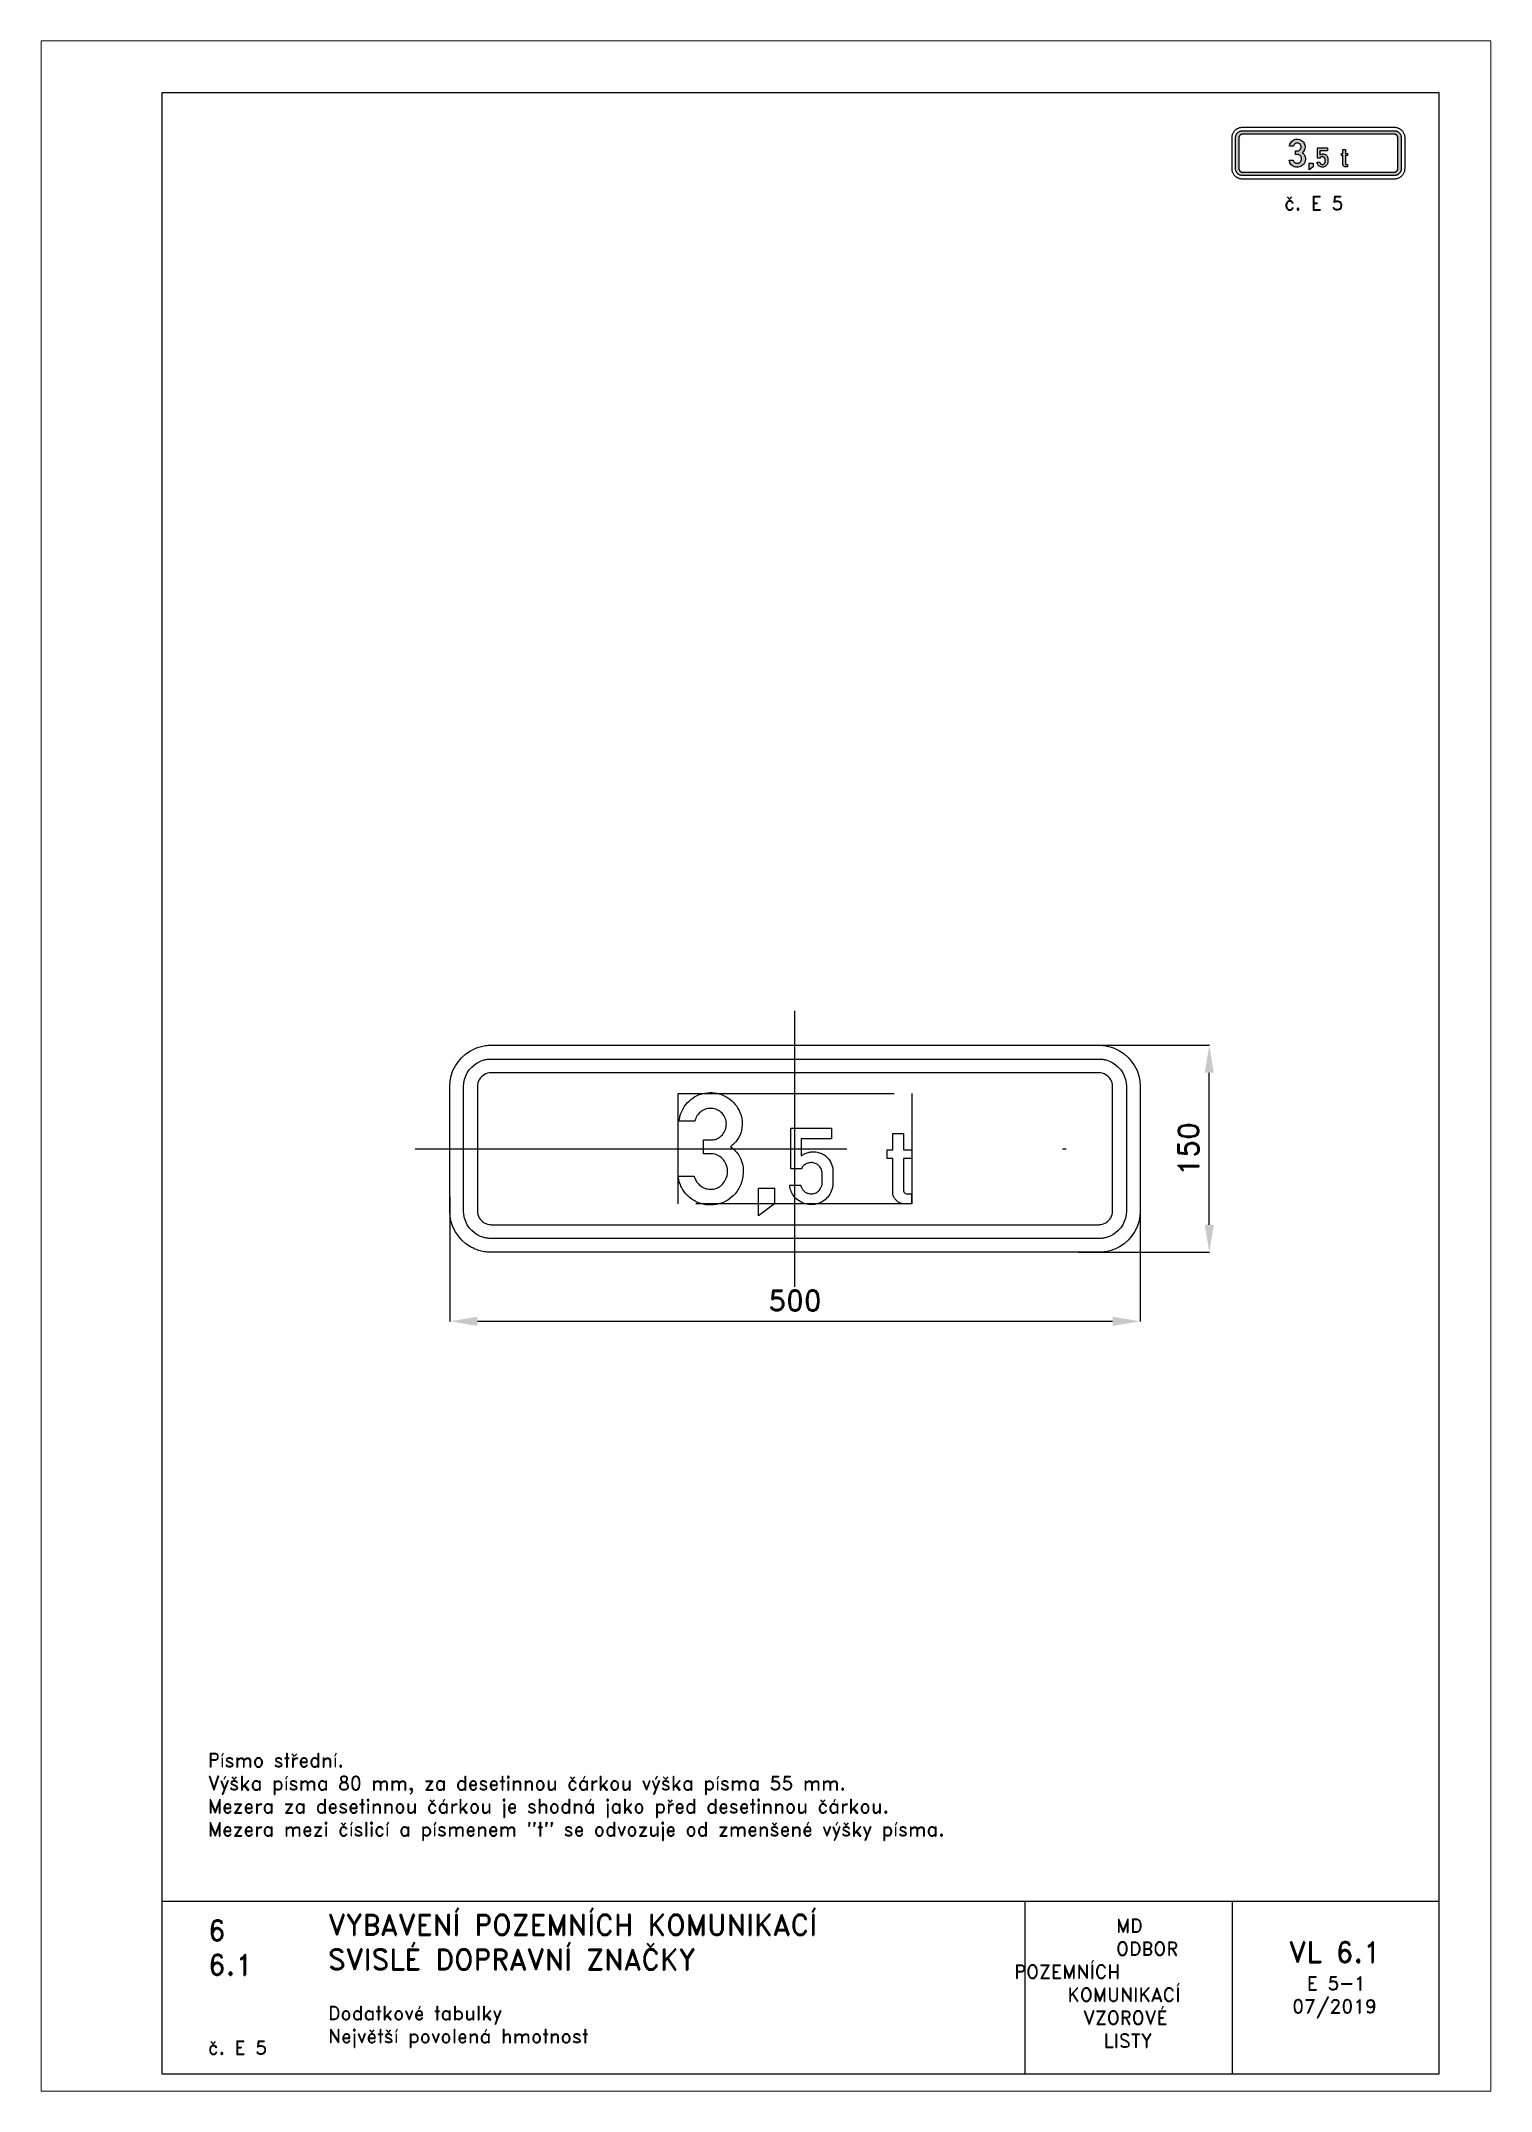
# Paper-space layout 'E 5-1' of a CAD drawing. Header units: millimetres. Extents: x 0 to 210, y 0 to 297.
# The model-space entities are those that its viewports show. They can reach past a viewport. Long polylines and large blocks are cut down to what shows.
import ezdxf

# ---------------------------------------------------------------- set-up
doc = ezdxf.new("R2010")
doc.units = ezdxf.units.MM
doc.header["$LTSCALE"] = 5
doc.linetypes.add('ČERCHOVANÁX2', pattern=[2, 1, -0.5, 0, -0.5])
doc.linetypes.add('ČÁRKOVANÁX2', pattern=[1.5, 1, -0.5])
for name, color, linetype in [('Kóty', 2, 'Continuous'), ('Rozpiska', 7, 'Continuous'), ('Značka', 7, 'Continuous')]:
    doc.layers.add(name, color=color, linetype=linetype)
doc.layers.add('Rámeček', color=6, linetype='Continuous', plot=False)
doc.styles.get("Standard").update_dxf_attribs({"font": 'romand.shx', "height": 15})
doc.dimstyles.get("Standard").update_dxf_attribs({"dimtxt": 15, "dimasz": 20, "dimexe": 0.18, "dimexo": 0.0625, "dimgap": 7.5, "dimtad": 1, "dimdec": 0, "dimzin": 0, "dimdsep": 46, "dimtxsty": 'Standard', "dimcen": 0.09, "dimadec": 0, "dimazin": 0, "dimtfac": 1, "dimtdec": 0, "dimtofl": 0, "dimtmove": 0, "dimatfit": 3, "dimfxl": 1, "dimtolj": 1, "dimtzin": 0, "dimarcsym": 0})

psp = doc.layouts.new('E 5-1')

# ---------------------------------------------------------------- texts
at = {"layer": 'Rozpiska', "color": 7, "attachment_point": 1}
for s, width, gutter_width, heights, insert, char_height in [('\\pi7.54762;č. E 5', 25, 75, [0], (172.5, 274.5), 2), ('Písmo střední.\\PVýška písma 80 mm, za desetinnou čárkou výška písma 55 mm.{\\H1.83333x; }\\PMezera za desetinnou čárkou je shodná jako před desetinnou čárkou.{\\H1.55556x; }\\PMezera mezi číslicí a písmenem "t" se odvozuje od zmenšené výšky písma.{\\H1.83862x; }', 166.2378, 100, [0], (24.17, 48.94), 2), ('6', 149.0422, 100, [0], (24.17, 24.77), 3), ('{\\C6;VYBAVENÍ POZEMNÍCH KOMUNIKACÍ\\P}SVISLÉ DOPRAVNÍ ZNAČKY{\\H1.34524x; }', 149.0422, 100, [0], (41.56, 25.56), 3), ('\\pi14.7414;{\\C6;MD\\P\\pi2.36044;}ODBOR POZEMNÍCH{\\H1.57143x; }\\P\\pi7.69378;KOMUNIKACÍ{\\H1.5x; }\\P\\pi9.97949;{\\C6;VZOROVÉ\\H1.47619x; \\H0.67742x;\\P\\pi12.93187;LISTY\\H1.26984x; }', 33.1018, 100, [0], (140.95, 24.95), 2), ('\\pi1.03113;{\\H1.5x;\\C6;VL 6.1\\P\\pi3.65015;\\H0.66667x;E 5-1\\H1.66666x; \\H0.6x;\\P\\pi1.5549;07/2019\\H1.80159x; }', 16.0623, 100, [0], (179.66, 21.61), 2), ('6.1', 149.0422, 100, [0], (24.17, 19.78), 3), ('{\\C6;Dodatkové tabulky\\P}Největší povolená hmotnost{\\H1.83333x; }', 149.0422, 100, [0], (41.56, 12.29), 2), ('{\\C6;č. E 5}', 18.3305, 100, [2.67], (24.17, 7.28), 2)]:
    psp.add_mtext_dynamic_manual_height_columns(s, width=width, gutter_width=gutter_width, heights=heights, dxfattribs=dict(at, insert=insert, char_height=char_height))

msp = doc.modelspace()

# ---------------------------------------------------------------- blocks, each defined once
blk = doc.blocks.new('*D0')
at = {"layer": 'Defpoints', "color": 0, "transparency": 16777216}
for p in [(205, 75), (300, 75), (205, -75)]:
    blk.add_point(p, dxfattribs=at)
at = {"layer": 'Kóty', "color": 0, "lineweight": -2, "transparency": 16777216}
for p, q in [((205.1, 75), (300.2, 75)), ((300, -55), (300, 55)), ((205.1, -75), (300.2, -75))]:
    blk.add_line(p, q, dxfattribs=at)
at = {"layer": 'Kóty', "color": 0, "transparency": 16777216}
for points in [[(296.7, 55), (303.3, 55), (300, 75)], [(296.7, -55), (303.3, -55), (300, -75)]]:
    blk.add_solid(points, dxfattribs=at)
at = {"layer": 'Kóty', "color": 0, "transparency": 16777216, "insert": (285, 0), "char_height": 15, "attachment_point": 5, "rotation": 90}
blk.add_mtext('\\A1;150', dxfattribs=at)
blk = doc.blocks.new('*D1')
at = {"layer": 'Defpoints', "color": 0, "transparency": 16777216}
for p in [(-250, -34.7), (250, -34.7), (250, -125)]:
    blk.add_point(p, dxfattribs=at)
at = {"layer": 'Kóty', "color": 0, "lineweight": -2, "transparency": 16777216}
for p, q in [((-250, -34.8), (-250, -125.2)), ((250, -34.8), (250, -125.2)), ((-230, -125), (230, -125))]:
    blk.add_line(p, q, dxfattribs=at)
at = {"layer": 'Kóty', "color": 0, "transparency": 16777216}
for points in [[(-230, -121.7), (-230, -128.3), (-250, -125)], [(230, -121.7), (230, -128.3), (250, -125)]]:
    blk.add_solid(points, dxfattribs=at)
at = {"layer": 'Kóty', "color": 0, "transparency": 16777216, "insert": (0, -110), "char_height": 15, "attachment_point": 5}
blk.add_mtext('\\A1;500', dxfattribs=at)

# ---------------------------------------------------------------- dimensions: what is measured, and where the dimension line sits
at = {"layer": 'Kóty'}
dim = msp.add_linear_dim(base=(300, 75), p1=(205, -75), p2=(205, 75), angle=90, dimstyle='Standard', dxfattribs=at)
dim.commit()
dim.dimension.update_dxf_attribs({"geometry": '*D0', "text_midpoint": (285, 0)})
dim = msp.add_linear_dim(base=(250, -125), p1=(-250, -34.746), p2=(250, -34.746), dimstyle='Standard', dxfattribs=at)
dim.commit()
dim.dimension.update_dxf_attribs({"geometry": '*D1', "text_midpoint": (0, -110)})

# ---------------------------------------------------------------- linework, layer by layer
at = {"layer": 'Značka', "color": 6, "linetype": 'ČERCHOVANÁX2', "ltscale": 2.5}
for points in [[(0, -100), (0, 100)], [(-275, 0), (275, 0)]]:
    msp.add_lwpolyline(points, dxfattribs=at)
at = {"layer": 'Značka', "color": 5}
for points in [[(-220, -75), (-220.12, -75), (-220.24, -74.999, -0.0321804), (-224.11, -74.728, -0.0354327), (-227.92, -73.937, -0.0362829), (-231.6, -72.692, -0.0344603), (-235.07, -70.941), (-238.3, -68.785), (-241.21, -66.213), (-243.79, -63.302), (-245.94, -60.068), (-247.68, -56.595), (-248.94, -52.916), (-249.74, -49.108), (-250, -45.236), (-250, -45.118), (-250, -45), (-250, 45), (-250, 45.118), (-250, 45.236), (-249.73, 49.109), (-248.94, 52.916), (-247.69, 56.598), (-245.94, 60.068), (-243.79, 63.301), (-241.21, 66.213), (-238.3, 68.788), (-235.07, 70.941), (-231.6, 72.68, -0.0334197), (-227.92, 73.937, -0.0341346), (-224.11, 74.741, -0.0367414), (-220.24, 74.999), (-220.12, 75), (-220, 75), (220, 75), (220.12, 75), (220.24, 74.999, -0.0321804), (224.11, 74.728, -0.0354327), (227.92, 73.937, -0.0362829), (231.6, 72.692), (235.07, 70.941), (238.3, 68.785), (241.21, 66.213), (243.79, 63.302), (245.94, 60.068), (247.68, 56.595), (248.94, 52.916), (249.74, 49.108), (250, 45.236), (250, 45.118), (250, 45), (250, -45), (250, -45.118), (250, -45.236), (249.73, -49.109), (248.94, -52.916), (247.69, -56.598), (245.94, -60.068), (243.79, -63.301), (241.21, -66.213), (238.3, -68.788), (235.07, -70.941), (231.6, -72.68, -0.0334197), (227.92, -73.937, -0.0341346), (224.11, -74.741, -0.0367414), (220.24, -74.999), (220.12, -75), (220, -75), (-220, -75)], [(-220, -65), (-220.08, -65), (-220.16, -64.999, -0.0321848), (-222.74, -64.818, -0.0354579), (-225.28, -64.291, -0.0362712), (-227.73, -63.461), (-230.05, -62.294), (-232.2, -60.857), (-234.14, -59.142), (-235.86, -57.201), (-237.29, -55.045), (-238.45, -52.73), (-239.29, -50.277), (-239.83, -47.738), (-240, -45.157), (-240, -45.079), (-240, -45), (-240, 45), (-240, 45.079), (-240, 45.157), (-239.82, 47.74), (-239.29, 50.277), (-238.46, 52.732), (-237.29, 55.045), (-235.86, 57.201), (-234.14, 59.142), (-232.2, 60.859), (-230.05, 62.294), (-227.73, 63.453), (-225.28, 64.291, -0.0341625), (-222.74, 64.827, -0.0367465), (-220.16, 64.999), (-220.08, 65), (-220, 65), (220, 65), (220.08, 65), (220.16, 64.999, -0.0321848), (222.74, 64.818, -0.0354579), (225.28, 64.291), (227.73, 63.461), (230.05, 62.294), (232.2, 60.857), (234.14, 59.142), (235.86, 57.201), (237.29, 55.045), (238.45, 52.73), (239.29, 50.277), (239.83, 47.738), (240, 45.157), (240, 45.079), (240, 45), (240, -45), (240, -45.079), (240, -45.157), (239.82, -47.74), (239.29, -50.277), (238.46, -52.732), (237.29, -55.045), (235.86, -57.201), (234.14, -59.142), (232.2, -60.859), (230.05, -62.294), (227.73, -63.453), (225.28, -64.291, -0.0341625), (222.74, -64.827, -0.0367465), (220.16, -64.999), (220.08, -65), (220, -65), (-220, -65)], [(-220, -55), (220, -55), (220.04, -55), (220.08, -55, 0.0321716), (221.37, -54.909), (222.64, -54.646), (223.87, -54.231), (225.02, -53.647), (226.1, -52.928), (227.07, -52.071), (227.93, -51.101), (228.65, -50.023), (229.23, -48.865), (229.65, -47.639), (229.91, -46.369), (230, -45.079), (230, -45.039), (230, -45), (230, 45), (230, 45.039), (230, 45.079), (229.91, 46.37), (229.65, 47.639), (229.23, 48.866), (228.65, 50.023), (227.93, 51.1), (227.07, 52.071), (226.1, 52.929), (225.02, 53.647), (223.87, 54.227), (222.64, 54.646), (221.37, 54.914, 0.0367311), (220.08, 55), (220.04, 55), (220, 55), (-220, 55), (-220.04, 55), (-220.08, 55, 0.0321716), (-221.37, 54.909), (-222.64, 54.646), (-223.87, 54.231), (-225.02, 53.647), (-226.1, 52.928), (-227.07, 52.071), (-227.93, 51.101), (-228.65, 50.023), (-229.23, 48.865), (-229.65, 47.639), (-229.91, 46.369), (-230, 45.079), (-230, 45.039), (-230, 45), (-230, -45), (-230, -45.039), (-230, -45.079), (-229.91, -46.37), (-229.65, -47.639), (-229.23, -48.866), (-228.65, -50.023), (-227.93, -51.1), (-227.07, -52.071), (-226.1, -52.929), (-225.02, -53.647), (-223.87, -54.227), (-222.64, -54.646), (-221.37, -54.914, 0.0367311), (-220.08, -55), (-220.04, -55), (-220, -55)], [(-72.991, -19.975), (-72.686, -20.911, 0.0160959), (-72.341, -21.833, 0.0669719), (-70.742, -24.57, 0.0673487), (-68.458, -26.808, 0.0796175), (-65.222, -28.642, 0.0835022), (-61.583, -29.35, 0.0787203), (-58.145, -29.011, 0.0773086), (-54.974, -27.642, 0.094869), (-51.669, -24.707, 0.0874012), (-49.591, -20.75, 0.0973881), (-48.824, -15.756, 0.104444), (-50.049, -10.883, 0.0948629), (-52.625, -7.16, 0.0956649), (-56.358, -4.658, 0.0455967), (-58.298, -3.968, 0.0433207), (-60.316, -3.633, 0.00708685), (-60.77, -3.6), (-61.224, -3.575), (-66.158, -3.575), (-66.158, 6.425), (-61.049, 6.425), (-60.616, 6.411, 0.0100002), (-60.183, 6.408, 0.0895106), (-57.034, 7.051, 0.0781801), (-54.208, 8.717, 0.0985584), (-51.32, 11.94, 0.0997924), (-49.891, 16.008, 0.0968715), (-49.935, 20.196, 0.0986973), (-51.549, 24.05, 0.100563), (-54.483, 27.139, 0.0976358), (-58.391, 28.883, 0.106012), (-63.06, 29.114, 0.108975), (-67.416, 27.4, 0.0963155), (-70.464, 24.593, 0.100253), (-72.199, 20.917, 0.0095725), (-72.318, 20.459), (-72.424, 20), (-84.008, 20, -0.00489753), (-83.692, 21.735, -0.0146583), (-83.308, 23.458, -0.0709073), (-80.8, 29.493, -0.076589), (-76.641, 34.575, -0.0789603), (-71.268, 38.345, -0.0763732), (-64.999, 40.308, -0.0778003), (-58.229, 40.485, -0.0779721), (-51.724, 38.592, -0.0810085), (-45.745, 34.746, -0.0809959), (-41.291, 29.217, -0.0763078), (-38.828, 23.334, -0.0798205), (-38.283, 16.942, -0.0920846), (-39.989, 9.639, -0.105092), (-44.233, 3.633, -0.020578), (-45.474, 2.502, -0.00687243), (-46.774, 1.442), (-45.569, 0.545, -0.0150538), (-44.399, -0.4, -0.0580511), (-41.368, -3.716, -0.0588956), (-39.174, -7.65, -0.0748814), (-37.62, -13.336, -0.0640957), (-37.683, -19.308, -0.0894152), (-40.214, -27.909, -0.101885), (-45.674, -34.9, -0.0873353), (-51.843, -38.864, -0.0809645), (-59.008, -40.6, -0.0796504), (-66.298, -40.215, -0.0826633), (-73.066, -37.55, -0.0768224), (-78.384, -33.386, -0.0765857), (-82.199, -27.842, -0.0410998), (-83.557, -24.588, -0.040366), (-84.366, -21.175), (-84.458, -20.576), (-84.541, -19.975), (-72.991, -19.975)], [(4.04, -26.284), (4.137, -26.637), (4.241, -26.989, 0.0613251), (5.141, -28.985, 0.0760513), (6.538, -30.661, 0.0812452), (8.323, -31.885, 0.0740357), (10.428, -32.518, 0.102545), (13.719, -32.419, 0.116973), (16.616, -30.988, 0.07232), (17.968, -29.619, 0.0588222), (18.925, -27.94, 0.043841), (19.41, -26.549, 0.0508088), (19.624, -25.104), (19.638, -24.715), (19.641, -24.325), (19.641, -17.656), (19.581, -16.88, 0.0259817), (19.469, -16.115, 0.0682687), (18.894, -14.517, 0.0540478), (17.934, -13.079, 0.0692764), (16.243, -11.457, 0.0805469), (14.175, -10.415, 0.0978097), (11.428, -10.025, 0.0911342), (8.675, -10.678, 0.0854757), (6.481, -12.003, 0.103684), (4.963, -13.978), (4.842, -14.22), (4.728, -14.465), (-2.995, -14.465), (-2.995, 15), (26.47, 15), (26.47, 7.157), (4.367, 7.157), (4.367, -5.218), (5.275, -4.601, -0.0152294), (6.206, -4.021, -0.051731), (8.798, -2.866, -0.0527097), (11.586, -2.268, -0.0657936), (15.117, -2.272, -0.0655597), (18.535, -3.19, -0.0693717), (21.817, -5, -0.0713558), (24.465, -7.636, -0.0596497), (26.133, -10.346, -0.0538102), (27.152, -13.359, -0.0248238), (27.391, -14.588, -0.0337416), (27.484, -15.829), (27.485, -15.995), (27.484, -16.161), (27.484, -24.99), (27.476, -25.382), (27.461, -25.775, -0.0453149), (27.108, -28.288, -0.0436749), (26.31, -30.719, -0.0808754), (23.746, -34.974, -0.0845364), (19.956, -38.178, -0.0698154), (16.38, -39.841, -0.0667839), (12.48, -40.481, -0.084627), (7.304, -39.882, -0.0887272), (2.637, -37.582, -0.0741902), (-0.498, -34.672, -0.0709652), (-2.668, -31.005, -0.0357572), (-3.38, -29.039, -0.0371842), (-3.797, -27.001), (-3.842, -26.643), (-3.883, -26.284), (4.04, -26.284)], [(84.472, -39.994), (79.516, -39.994), (79.133, -39.973), (78.749, -39.943, -0.0635371), (76.49, -39.435, -0.0716522), (74.44, -38.344, -0.0793185), (72.585, -36.602, -0.0717835), (71.324, -34.385, -0.0365807), (70.947, -33.306, -0.046854), (70.757, -32.191), (70.739, -31.922), (70.728, -31.653), (70.728, -7.097), (66.769, -7.097), (66.769, -0.681), (70.728, -0.681), (70.728, 11.075), (78.565, 11.075), (78.565, -0.681), (84.535, -0.681), (84.541, -7.097), (78.565, -7.097), (78.565, -30.048), (78.581, -30.197), (78.6, -30.346, 0.0481524), (78.751, -31.008, 0.07182), (79.058, -31.618, 0.102004), (79.702, -32.272, 0.11977), (80.542, -32.592), (80.705, -32.614), (80.869, -32.627), (84.472, -32.627), (84.472, -39.994)]]:
    msp.add_lwpolyline(points, format="xyb", dxfattribs=at)
at = {"layer": 'Značka', "color": 6, "linetype": 'ČÁRKOVANÁX2', "ltscale": 1.25}
msp.add_lwpolyline([(-84.541, -40), (-84.541, 40), (84.541, 40), (84.541, -40), (-84.541, -40)], dxfattribs=at)
at = {"layer": 'Značka', "color": 5}
msp.add_lwpolyline([(-26.349, -48.667), (-26.349, -28.533), (-14.883, -28.533), (-14.883, -40), (-26.349, -48.667)], dxfattribs=at)

msp.set_redraw_order([(e.dxf.handle, doc.entitydb.next_handle()) for e in msp.query("TEXT MTEXT ATTDEF DIMENSION ARC_DIMENSION")])  # texts and dimensions are drawn at this point

# ---------------------------------------------------------------- hatches: boundary and pattern name
at = {"layer": 'Značka'}
h = psp.add_hatch(color=249, dxfattribs=at)
h.dxf.hatch_style = 1
edge = h.paths.add_edge_path(flags=0)
edge.add_line((189.22, 278.75), (188.98, 278.75))
edge.add_line((188.98, 278.75), (188.96, 278.75))
edge.add_line((188.96, 278.75), (188.94, 278.75))
edge.add_arc((188.98, 279.21), 0.457, 250.0552, 264.5973, ccw=False)
edge.add_arc((188.96, 279.16), 0.407, 233.7816, 250.175, ccw=False)
edge.add_arc((188.95, 279.17), 0.404, 217.7291, 235.8696, ccw=False)
edge.add_arc((188.98, 279.19), 0.446, 201.4189, 217.8423, ccw=False)
edge.add_arc((188.92, 279.19), 0.391, 195.0693, 203.4493, ccw=False)
edge.add_arc((188.84, 279.16), 0.302, 184.3054, 195.0357, ccw=False)
edge.add_line((188.54, 279.14), (188.54, 279.15))
edge.add_line((188.54, 279.15), (188.54, 279.17))
edge.add_line((188.54, 279.17), (188.54, 280.4))
edge.add_line((188.54, 280.4), (188.34, 280.4))
edge.add_line((188.34, 280.4), (188.34, 280.72))
edge.add_line((188.34, 280.72), (188.54, 280.72))
edge.add_line((188.54, 280.72), (188.54, 281.3))
edge.add_line((188.54, 281.3), (188.93, 281.3))
edge.add_line((188.93, 281.3), (188.93, 280.72))
edge.add_line((188.93, 280.72), (189.23, 280.72))
edge.add_line((189.23, 280.72), (189.23, 280.4))
edge.add_line((189.23, 280.4), (188.93, 280.4))
edge.add_line((188.93, 280.4), (188.93, 279.25))
edge.add_line((188.93, 279.25), (188.93, 279.24))
edge.add_line((188.93, 279.24), (188.93, 279.23))
edge.add_arc((189.11, 279.26), 0.177, 187.3355, 198.3627)
edge.add_arc((189.05, 279.24), 0.119, 198.4993, 214.931)
edge.add_arc((189.05, 279.23), 0.114, 212.9101, 236.2071)
edge.add_arc((189.04, 279.21), 0.0952, 235.486, 262.8051)
edge.add_line((189.03, 279.12), (189.04, 279.12))
edge.add_line((189.04, 279.12), (189.04, 279.12))
edge.add_line((189.04, 279.12), (189.22, 279.12))
edge.add_line((189.22, 279.12), (189.22, 278.75))
edge = h.paths.add_edge_path(flags=0)
edge.add_line((185.2, 279.44), (185.21, 279.42))
edge.add_line((185.21, 279.42), (185.21, 279.4))
edge.add_arc((185.64, 279.53), 0.448, 197.2522, 211.2892)
edge.add_arc((185.57, 279.49), 0.361, 211.1142, 228.5104)
edge.add_arc((185.56, 279.46), 0.335, 226.2714, 244.8506)
edge.add_arc((185.58, 279.49), 0.373, 244.7949, 261.7317)
edge.add_arc((185.59, 279.52), 0.406, 260.0132, 283.4329)
edge.add_arc((185.61, 279.47), 0.35, 282.944, 309.631)
edge.add_arc((185.63, 279.47), 0.334, 307.0851, 323.6308)
edge.add_arc((185.57, 279.51), 0.412, 323.5849, 337.0504)
edge.add_arc((185.56, 279.53), 0.421, 335.7573, 345.7985)
edge.add_arc((185.62, 279.51), 0.36, 345.7586, 357.3932)
edge.add_line((185.98, 279.49), (185.98, 279.51))
edge.add_line((185.98, 279.51), (185.98, 279.53))
edge.add_line((185.98, 279.53), (185.98, 279.87))
edge.add_line((185.98, 279.87), (185.98, 279.91))
edge.add_arc((185.61, 279.87), 0.372, 5.3526, 11.3058)
edge.add_arc((185.67, 279.88), 0.312, 11.9791, 27.6009)
edge.add_arc((185.59, 279.84), 0.401, 27.5394, 39.9142)
edge.add_arc((185.56, 279.83), 0.425, 38.2673, 54.119)
edge.add_arc((185.6, 279.88), 0.362, 54.0478, 72.468)
edge.add_arc((185.59, 279.89), 0.358, 70.7469, 93.0922)
edge.add_arc((185.59, 279.86), 0.391, 92.9293, 113.7582)
edge.add_arc((185.57, 279.86), 0.378, 111.3576, 130.8997)
edge.add_arc((185.52, 279.92), 0.304, 130.6148, 154.2929)
edge.add_line((185.25, 280.05), (185.24, 280.04))
edge.add_line((185.24, 280.04), (185.24, 280.03))
edge.add_line((185.24, 280.03), (184.85, 280.03))
edge.add_line((184.85, 280.03), (184.85, 281.5))
edge.add_line((184.85, 281.5), (186.32, 281.5))
edge.add_line((186.32, 281.5), (186.32, 281.11))
edge.add_line((186.32, 281.11), (185.22, 281.11))
edge.add_line((185.22, 281.11), (185.22, 280.49))
edge.add_line((185.22, 280.49), (185.26, 280.52))
edge.add_arc((185.76, 279.77), 0.901, 120.1773, 123.6674, ccw=False)
edge.add_arc((185.65, 279.95), 0.688, 108.0952, 119.9405, ccw=False)
edge.add_arc((185.65, 279.96), 0.678, 96.0715, 108.1405, ccw=False)
edge.add_arc((185.67, 279.97), 0.674, 82.4066, 97.4636, ccw=False)
edge.add_arc((185.67, 279.96), 0.678, 67.4645, 82.4682, ccw=False)
edge.add_arc((185.68, 279.96), 0.679, 53.1869, 69.0603, ccw=False)
edge.add_arc((185.7, 279.97), 0.658, 36.9672, 53.2931, ccw=False)
edge.add_arc((185.7, 279.95), 0.669, 24.785, 38.4395, ccw=False)
edge.add_arc((185.63, 279.92), 0.741, 12.5253, 24.8458, ccw=False)
edge.add_arc((185.75, 279.93), 0.631, 8.1608, 13.8488, ccw=False)
edge.add_arc((185.91, 279.96), 0.462, 0.4207, 8.1507, ccw=False)
edge.add_line((186.37, 279.96), (186.37, 279.95))
edge.add_line((186.37, 279.95), (186.37, 279.94))
edge.add_line((186.37, 279.94), (186.37, 279.5))
edge.add_line((186.37, 279.5), (186.37, 279.48))
edge.add_line((186.37, 279.48), (186.37, 279.46))
edge.add_arc((185.67, 279.5), 0.701, 346.8148, 357.1932, ccw=False)
edge.add_arc((185.64, 279.5), 0.734, 336.8255, 346.8287, ccw=False)
edge.add_arc((185.6, 279.5), 0.773, 319.6799, 338.175, ccw=False)
edge.add_arc((185.62, 279.48), 0.739, 300.5464, 319.8748, ccw=False)
edge.add_arc((185.61, 279.44), 0.71, 286.9532, 302.9278, ccw=False)
edge.add_arc((185.6, 279.47), 0.743, 271.6778, 286.9608, ccw=False)
edge.add_arc((185.58, 279.5), 0.775, 253.7242, 273.0732, ccw=False)
edge.add_arc((185.57, 279.47), 0.739, 233.6241, 253.9057, ccw=False)
edge.add_arc((185.54, 279.47), 0.725, 218.6456, 235.6176, ccw=False)
edge.add_arc((185.56, 279.49), 0.754, 202.4971, 218.7339, ccw=False)
edge.add_arc((185.54, 279.5), 0.732, 195.8125, 204.0039, ccw=False)
edge.add_arc((185.5, 279.49), 0.7, 187.3048, 195.8228, ccw=False)
edge.add_line((184.81, 279.4), (184.81, 279.42))
edge.add_line((184.81, 279.42), (184.81, 279.44))
edge.add_line((184.81, 279.44), (185.2, 279.44))
h.paths.add_polyline_path([(183.68, 278.32), (183.68, 279.32), (184.26, 279.32), (184.26, 278.75)], flags=0)
edge = h.paths.add_edge_path(flags=0)
edge.add_line((181.35, 279.75), (181.37, 279.7))
edge.add_arc((182.09, 279.95), 0.765, 198.6709, 202.3595)
edge.add_arc((181.93, 279.89), 0.594, 202.6312, 217.9571)
edge.add_arc((181.93, 279.89), 0.596, 217.8769, 233.2888)
edge.add_arc((181.94, 279.87), 0.588, 231.3534, 249.5619)
edge.add_arc((181.94, 279.84), 0.559, 249.4436, 268.5366)
edge.add_arc((181.95, 279.83), 0.552, 266.6293, 284.6335)
edge.add_arc((181.95, 279.84), 0.562, 284.5097, 302.1924)
edge.add_arc((181.95, 279.87), 0.588, 300.7679, 322.4454)
edge.add_arc((181.91, 279.91), 0.644, 322.3039, 342.2841)
edge.add_arc((181.9, 279.93), 0.655, 340.1437, 362.3933)
edge.add_arc((181.95, 279.94), 0.608, 2.1858, 26.0361)
edge.add_arc((181.95, 279.96), 0.602, 23.8419, 45.518)
edge.add_arc((181.95, 279.97), 0.593, 45.2394, 67.0976)
edge.add_arc((181.94, 280), 0.566, 65.1997, 75.6424)
edge.add_arc((181.94, 279.98), 0.591, 75.6134, 85.5356)
edge.add_arc((181.91, 279.77), 0.803, 85.0306, 86.6547)
edge.add_line((181.96, 280.57), (181.94, 280.57))
edge.add_line((181.94, 280.57), (181.69, 280.57))
edge.add_line((181.69, 280.57), (181.69, 281.07))
edge.add_line((181.69, 281.07), (181.95, 281.07))
edge.add_line((181.95, 281.07), (181.97, 281.07))
edge.add_arc((181.98, 281.61), 0.541, 268.4571, 270.7489)
edge.add_arc((181.98, 281.52), 0.452, 271.3108, 291.7706)
edge.add_arc((181.95, 281.59), 0.528, 291.5799, 309.461)
edge.add_arc((181.96, 281.63), 0.554, 306.8802, 329.3954)
edge.add_arc((181.97, 281.63), 0.545, 329.2471, 352.0424)
edge.add_arc((181.97, 281.65), 0.546, 349.5358, 371.6681)
edge.add_arc((181.98, 281.65), 0.534, 11.4499, 33.9966)
edge.add_arc((181.97, 281.67), 0.535, 32.0408, 55.0109)
edge.add_arc((181.96, 281.65), 0.553, 54.7976, 77.1034)
edge.add_arc((181.94, 281.66), 0.557, 75.0647, 99.2705)
edge.add_arc((181.93, 281.67), 0.543, 99.0401, 123.9172)
edge.add_arc((181.91, 281.66), 0.543, 121.64, 143.646)
edge.add_arc((181.89, 281.67), 0.512, 143.2837, 166.1835)
edge.add_arc((181.99, 281.63), 0.618, 164.3383, 166.5321)
edge.add_line((181.38, 281.77), (181.38, 281.75))
edge.add_line((181.38, 281.75), (180.8, 281.75))
edge.add_arc((185.24, 280.99), 4.5, 169.1165, 170.2389, ccw=False)
edge.add_arc((182.29, 281.55), 1.51, 165.7564, 169.1156, ccw=False)
edge.add_arc((181.96, 281.63), 1.16, 149.3216, 165.5452, ccw=False)
edge.add_arc((181.89, 281.68), 1.08, 131.9445, 149.4632, ccw=False)
edge.add_arc((181.9, 281.73), 1.05, 116.0262, 134.0851, ccw=False)
edge.add_arc((181.91, 281.7), 1.08, 98.652, 116.1216, ccw=False)
edge.add_arc((181.95, 281.69), 1.09, 82.6003, 100.395, ccw=False)
edge.add_arc((181.95, 281.69), 1.09, 64.8577, 82.6915, ccw=False)
edge.add_arc((181.97, 281.67), 1.1, 47.9861, 66.5115, ccw=False)
edge.add_arc((181.98, 281.67), 1.1, 29.5927, 48.1151, ccw=False)
edge.add_arc((182.04, 281.66), 1.05, 13.99, 31.4446, ccw=False)
edge.add_arc((182.08, 281.67), 1.01, -4.254, 14.0008, ccw=False)
edge.add_arc((182.06, 281.64), 1.03, 336.3289, 357.3738, ccw=False)
edge.add_arc((182.19, 281.58), 0.884, 312.7553, 336.7526, ccw=False)
edge.add_arc((182.07, 281.66), 1.02, 309.9871, 314.7026, ccw=False)
edge.add_arc((180.77, 283.21), 3.05, 308.4058, 309.9808, ccw=False)
edge.add_line((182.66, 280.82), (182.72, 280.78))
edge.add_arc((181.97, 279.78), 1.25, 49.3475, 52.7974, ccw=False)
edge.add_arc((182.14, 280), 0.971, 35.7843, 49.0737, ccw=False)
edge.add_arc((182.15, 280), 0.959, 22.4073, 35.8897, ccw=False)
edge.add_arc((182.14, 279.97), 0.989, 6.721, 23.8506, ccw=False)
edge.add_arc((181.96, 279.95), 1.17, -7.9392, 6.7304, ccw=False)
edge.add_arc((181.86, 279.92), 1.26, 333.3835, 353.8216, ccw=False)
edge.add_arc((182, 279.84), 1.1, 310.375, 333.645, ccw=False)
edge.add_arc((182, 279.78), 1.06, 292.7409, 312.706, ccw=False)
edge.add_arc((181.96, 279.86), 1.15, 274.362, 292.8773, ccw=False)
edge.add_arc((181.93, 279.87), 1.15, 257.8689, 276.0849, ccw=False)
edge.add_arc((181.92, 279.82), 1.11, 239.0562, 257.9583, ccw=False)
edge.add_arc((181.89, 279.84), 1.11, 223.1531, 240.725, ccw=False)
edge.add_arc((181.88, 279.84), 1.1, 205.7741, 223.2921, ccw=False)
edge.add_arc((181.84, 279.85), 1.07, 197.9453, 207.3594, ccw=False)
edge.add_arc((181.86, 279.86), 1.09, 188.7119, 197.9581, ccw=False)
edge.add_line((180.78, 279.69), (180.78, 279.72))
edge.add_line((180.78, 279.72), (180.77, 279.75))
edge.add_line((180.77, 279.75), (181.35, 279.75))
edge = h.paths.add_edge_path()
edge.add_line((174, 277.5), (174, 277.5))
edge.add_line((174, 277.5), (173.99, 277.5))
edge.add_arc((174, 278.51), 1.01, 262.3267, 269.6991, ccw=False)
edge.add_arc((173.99, 278.42), 0.915, 254.188, 262.307, ccw=False)
edge.add_arc((173.96, 278.4), 0.894, 247.1622, 255.47, ccw=False)
edge.add_arc((173.98, 278.45), 0.942, 239.2895, 247.175, ccw=False)
edge.add_arc((173.98, 278.47), 0.961, 232.4475, 240.1723, ccw=False)
edge.add_arc((173.97, 278.46), 0.951, 224.6373, 232.4461, ccw=False)
edge.add_arc((173.96, 278.47), 0.948, 217.5689, 225.4062, ccw=False)
edge.add_arc((173.96, 278.47), 0.947, 209.7372, 217.5791, ccw=False)
edge.add_arc((173.96, 278.48), 0.952, 202.6912, 210.4904, ccw=False)
edge.add_arc((173.97, 278.49), 0.971, 195.0432, 202.6979, ccw=False)
edge.add_arc((173.95, 278.5), 0.952, 188.0067, 195.8252, ccw=False)
edge.add_arc((173.88, 278.49), 0.881, 179.6106, 188.0279, ccw=False)
edge.add_line((173, 278.49), (173, 278.5))
edge.add_line((173, 278.5), (173, 278.5))
edge.add_line((173, 278.5), (173, 283))
edge.add_line((173, 283), (173, 283))
edge.add_line((173, 283), (173, 283.01))
edge.add_arc((174.01, 283), 1.01, 172.3076, 179.68, ccw=False)
edge.add_arc((173.92, 283.01), 0.915, 164.1967, 172.3162, ccw=False)
edge.add_arc((173.9, 283.04), 0.894, 157.1706, 165.4785, ccw=False)
edge.add_arc((173.95, 283.02), 0.942, 149.2824, 157.1682, ccw=False)
edge.add_arc((173.97, 283.02), 0.962, 142.4502, 150.1746, ccw=False)
edge.add_arc((173.96, 283.03), 0.951, 134.6343, 142.4436, ccw=False)
edge.add_arc((173.97, 283.04), 0.948, 127.5808, 135.4167, ccw=False)
edge.add_arc((173.97, 283.04), 0.947, 119.7267, 127.5676, ccw=False)
edge.add_arc((173.98, 283.04), 0.952, 112.6949, 120.4926, ccw=False)
edge.add_arc((173.99, 283.03), 0.971, 105.0357, 112.6898, ccw=False)
edge.add_arc((174, 283.05), 0.952, 98.0107, 105.8294, ccw=False)
edge.add_arc((173.99, 283.12), 0.881, 89.6032, 98.0211, ccw=False)
edge.add_line((173.99, 284), (174, 284))
edge.add_line((174, 284), (174, 284))
edge.add_line((174, 284), (196, 284))
edge.add_line((196, 284), (196, 284))
edge.add_line((196, 284), (196.01, 284))
edge.add_arc((196, 282.99), 1.01, 82.3049, 89.6784, ccw=False)
edge.add_arc((196.01, 283.08), 0.915, 74.2064, 82.3237, ccw=False)
edge.add_arc((196.04, 283.1), 0.894, 67.1665, 75.4742, ccw=False)
edge.add_arc((196.02, 283.06), 0.942, 59.284, 67.1705, ccw=False)
edge.add_arc((196.02, 283.03), 0.962, 52.4536, 60.1785, ccw=False)
edge.add_arc((196.03, 283.04), 0.951, 44.633, 52.4416, ccw=False)
edge.add_arc((196.04, 283.03), 0.948, 37.5756, 45.4161, ccw=False)
edge.add_arc((196.04, 283.03), 0.947, 29.7248, 37.5694, ccw=False)
edge.add_arc((196.04, 283.02), 0.952, 22.6947, 30.4948, ccw=False)
edge.add_arc((196.03, 283.01), 0.971, 15.0336, 22.689, ccw=False)
edge.add_arc((196.05, 283), 0.952, 8.0137, 15.8273, ccw=False)
edge.add_arc((196.12, 283.01), 0.881, -0.3957, 8.0209, ccw=False)
edge.add_line((197, 283.01), (197, 283))
edge.add_line((197, 283), (197, 283))
edge.add_line((197, 283), (197, 278.5))
edge.add_line((197, 278.5), (197, 278.5))
edge.add_line((197, 278.5), (197, 278.49))
edge.add_arc((195.99, 278.5), 1.01, 352.3054, 359.6778, ccw=False)
edge.add_arc((196.08, 278.49), 0.915, 344.2099, 352.3292, ccw=False)
edge.add_arc((196.1, 278.46), 0.894, 337.1601, 345.4664, ccw=False)
edge.add_arc((196.05, 278.48), 0.942, 329.2843, 337.1702, ccw=False)
edge.add_arc((196.03, 278.48), 0.961, 322.4521, 330.18, ccw=False)
edge.add_arc((196.04, 278.47), 0.951, 314.6336, 322.441, ccw=False)
edge.add_arc((196.03, 278.46), 0.949, 307.5796, 315.4121, ccw=False)
edge.add_arc((196.03, 278.46), 0.947, 299.7262, 307.5681, ccw=False)
edge.add_arc((196.02, 278.46), 0.951, 292.6941, 300.4954, ccw=False)
edge.add_arc((196.01, 278.47), 0.971, 285.0349, 292.6878, ccw=False)
edge.add_arc((196, 278.45), 0.952, 278.0113, 285.8297, ccw=False)
edge.add_arc((196.01, 278.38), 0.881, 269.6044, 278.0208, ccw=False)
edge.add_line((196.01, 277.5), (196, 277.5))
edge.add_line((196, 277.5), (196, 277.5))
edge.add_line((196, 277.5), (174, 277.5))
edge = h.paths.add_edge_path(flags=16)
edge.add_line((174, 278), (196, 278))
edge.add_line((196, 278), (196, 278))
edge.add_line((196, 278), (196, 278))
edge.add_arc((196, 278.5), 0.503, 270.3459, 277.7181)
edge.add_arc((196.01, 278.46), 0.458, 277.6479, 285.7696)
edge.add_arc((196.02, 278.45), 0.447, 284.5346, 292.8388)
edge.add_arc((196.01, 278.47), 0.471, 292.8399, 300.7252)
edge.add_arc((196.01, 278.48), 0.48, 299.8246, 307.5555)
edge.add_arc((196.02, 278.48), 0.475, 307.5579, 315.3713)
edge.add_arc((196.02, 278.48), 0.474, 314.59, 322.4221)
edge.add_arc((196.02, 278.48), 0.473, 322.4124, 330.2565)
edge.add_arc((196.02, 278.49), 0.476, 329.493, 337.2978)
edge.add_arc((196.01, 278.49), 0.486, 337.3089, 344.9541)
edge.add_arc((196.03, 278.5), 0.475, 344.1694, 351.9987)
edge.add_arc((196.06, 278.49), 0.441, 351.9803, 360.3916)
edge.add_line((196.5, 278.5), (196.5, 278.5))
edge.add_line((196.5, 278.5), (196.5, 278.5))
edge.add_line((196.5, 278.5), (196.5, 283))
edge.add_line((196.5, 283), (196.5, 283))
edge.add_line((196.5, 283), (196.5, 283))
edge.add_arc((196, 283), 0.503, 0.3458, 7.7182)
edge.add_arc((196.04, 283.01), 0.458, 7.6546, 15.7629)
edge.add_arc((196.05, 283.02), 0.447, 14.531, 22.8425)
edge.add_arc((196.03, 283.01), 0.471, 22.8351, 30.7299)
edge.add_arc((196.02, 283.01), 0.48, 29.8588, 37.595)
edge.add_arc((196.02, 283.02), 0.476, 37.5276, 45.3354)
edge.add_arc((196.02, 283.02), 0.474, 44.5903, 52.4219)
edge.add_arc((196.02, 283.02), 0.474, 52.4171, 60.2519)
edge.add_arc((196.01, 283.02), 0.476, 59.4968, 67.2939)
edge.add_arc((196.01, 283.01), 0.486, 67.3074, 74.9556)
edge.add_arc((196, 283.02), 0.476, 74.1744, 81.9938)
edge.add_arc((196.01, 283.06), 0.441, 81.9806, 90.3971)
edge.add_line((196, 283.5), (196, 283.5))
edge.add_line((196, 283.5), (196, 283.5))
edge.add_line((196, 283.5), (174, 283.5))
edge.add_line((174, 283.5), (174, 283.5))
edge.add_line((174, 283.5), (174, 283.5))
edge.add_arc((174, 283), 0.503, 90.3452, 97.7176)
edge.add_arc((173.99, 283.04), 0.458, 97.6492, 105.7684)
edge.add_arc((173.98, 283.05), 0.447, 104.5309, 112.8369)
edge.add_arc((173.99, 283.03), 0.471, 112.8468, 120.7302)
edge.add_arc((173.99, 283.02), 0.481, 119.8444, 127.57)
edge.add_arc((173.98, 283.02), 0.475, 127.5388, 135.3476)
edge.add_arc((173.98, 283.02), 0.474, 134.5766, 142.4157)
edge.add_arc((173.98, 283.02), 0.473, 142.4208, 150.2629)
edge.add_arc((173.98, 283.01), 0.476, 149.5188, 157.3194)
edge.add_arc((173.99, 283.01), 0.485, 157.3042, 164.9589)
edge.add_arc((173.98, 283), 0.476, 164.1748, 171.9933)
edge.add_arc((173.94, 283.01), 0.44, 171.968, 180.3861)
edge.add_line((173.5, 283), (173.5, 283))
edge.add_line((173.5, 283), (173.5, 283))
edge.add_line((173.5, 283), (173.5, 278.5))
edge.add_line((173.5, 278.5), (173.5, 278.5))
edge.add_line((173.5, 278.5), (173.5, 278.5))
edge.add_arc((174, 278.5), 0.503, 180.3231, 187.6967)
edge.add_arc((173.96, 278.49), 0.458, 187.6795, 195.7987)
edge.add_arc((173.95, 278.48), 0.447, 194.5272, 202.8378)
edge.add_arc((173.97, 278.49), 0.471, 202.8199, 210.7057)
edge.add_arc((173.98, 278.49), 0.48, 209.8494, 217.575)
edge.add_arc((173.98, 278.48), 0.476, 217.5446, 225.3515)
edge.add_arc((173.98, 278.48), 0.474, 224.5996, 232.436)
edge.add_arc((173.98, 278.48), 0.474, 232.4138, 240.2551)
edge.add_arc((173.99, 278.48), 0.476, 239.486, 247.2849)
edge.add_arc((173.99, 278.49), 0.485, 247.3102, 254.9643)
edge.add_arc((174, 278.48), 0.476, 254.1717, 261.9892)
edge.add_arc((173.99, 278.44), 0.441, 261.9794, 270.396)
edge.add_line((174, 278), (174, 278))
edge.add_line((174, 278), (174, 278))
h = psp.add_hatch(color=249, dxfattribs=at)
h.dxf.hatch_style = 1
edge = h.paths.add_edge_path()
edge.add_line((189.22, 278.75), (188.98, 278.75))
edge.add_line((188.98, 278.75), (188.96, 278.75))
edge.add_line((188.96, 278.75), (188.94, 278.75))
edge.add_arc((188.98, 279.21), 0.457, 250.0552, 264.5973, ccw=False)
edge.add_arc((188.96, 279.16), 0.407, 233.7816, 250.175, ccw=False)
edge.add_arc((188.95, 279.17), 0.404, 217.7291, 235.8696, ccw=False)
edge.add_arc((188.98, 279.19), 0.446, 201.4189, 217.8423, ccw=False)
edge.add_arc((188.92, 279.19), 0.391, 195.0693, 203.4493, ccw=False)
edge.add_arc((188.84, 279.16), 0.302, 184.3054, 195.0357, ccw=False)
edge.add_line((188.54, 279.14), (188.54, 279.15))
edge.add_line((188.54, 279.15), (188.54, 279.17))
edge.add_line((188.54, 279.17), (188.54, 280.4))
edge.add_line((188.54, 280.4), (188.34, 280.4))
edge.add_line((188.34, 280.4), (188.34, 280.72))
edge.add_line((188.34, 280.72), (188.54, 280.72))
edge.add_line((188.54, 280.72), (188.54, 281.3))
edge.add_line((188.54, 281.3), (188.93, 281.3))
edge.add_line((188.93, 281.3), (188.93, 280.72))
edge.add_line((188.93, 280.72), (189.23, 280.72))
edge.add_line((189.23, 280.72), (189.23, 280.4))
edge.add_line((189.23, 280.4), (188.93, 280.4))
edge.add_line((188.93, 280.4), (188.93, 279.25))
edge.add_line((188.93, 279.25), (188.93, 279.24))
edge.add_line((188.93, 279.24), (188.93, 279.23))
edge.add_arc((189.11, 279.26), 0.177, 187.3355, 198.3627)
edge.add_arc((189.05, 279.24), 0.119, 198.4993, 214.931)
edge.add_arc((189.05, 279.23), 0.114, 212.9101, 236.2071)
edge.add_arc((189.04, 279.21), 0.0952, 235.486, 262.8051)
edge.add_line((189.03, 279.12), (189.04, 279.12))
edge.add_line((189.04, 279.12), (189.04, 279.12))
edge.add_line((189.04, 279.12), (189.22, 279.12))
edge.add_line((189.22, 279.12), (189.22, 278.75))
edge = h.paths.add_edge_path()
edge.add_line((185.2, 279.44), (185.21, 279.42))
edge.add_line((185.21, 279.42), (185.21, 279.4))
edge.add_arc((185.64, 279.53), 0.448, 197.2522, 211.2892)
edge.add_arc((185.57, 279.49), 0.361, 211.1142, 228.5104)
edge.add_arc((185.56, 279.46), 0.335, 226.2714, 244.8506)
edge.add_arc((185.58, 279.49), 0.373, 244.7949, 261.7317)
edge.add_arc((185.59, 279.52), 0.406, 260.0132, 283.4329)
edge.add_arc((185.61, 279.47), 0.35, 282.944, 309.631)
edge.add_arc((185.63, 279.47), 0.334, 307.0851, 323.6308)
edge.add_arc((185.57, 279.51), 0.412, 323.5849, 337.0504)
edge.add_arc((185.56, 279.53), 0.421, 335.7573, 345.7985)
edge.add_arc((185.62, 279.51), 0.36, 345.7586, 357.3932)
edge.add_line((185.98, 279.49), (185.98, 279.51))
edge.add_line((185.98, 279.51), (185.98, 279.53))
edge.add_line((185.98, 279.53), (185.98, 279.87))
edge.add_line((185.98, 279.87), (185.98, 279.91))
edge.add_arc((185.61, 279.87), 0.372, 5.3526, 11.3058)
edge.add_arc((185.67, 279.88), 0.312, 11.9791, 27.6009)
edge.add_arc((185.59, 279.84), 0.401, 27.5394, 39.9142)
edge.add_arc((185.56, 279.83), 0.425, 38.2673, 54.119)
edge.add_arc((185.6, 279.88), 0.362, 54.0478, 72.468)
edge.add_arc((185.59, 279.89), 0.358, 70.7469, 93.0922)
edge.add_arc((185.59, 279.86), 0.391, 92.9293, 113.7582)
edge.add_arc((185.57, 279.86), 0.378, 111.3576, 130.8997)
edge.add_arc((185.52, 279.92), 0.304, 130.6148, 154.2929)
edge.add_line((185.25, 280.05), (185.24, 280.04))
edge.add_line((185.24, 280.04), (185.24, 280.03))
edge.add_line((185.24, 280.03), (184.85, 280.03))
edge.add_line((184.85, 280.03), (184.85, 281.5))
edge.add_line((184.85, 281.5), (186.32, 281.5))
edge.add_line((186.32, 281.5), (186.32, 281.11))
edge.add_line((186.32, 281.11), (185.22, 281.11))
edge.add_line((185.22, 281.11), (185.22, 280.49))
edge.add_line((185.22, 280.49), (185.26, 280.52))
edge.add_arc((185.76, 279.77), 0.901, 120.1773, 123.6674, ccw=False)
edge.add_arc((185.65, 279.95), 0.688, 108.0952, 119.9405, ccw=False)
edge.add_arc((185.65, 279.96), 0.678, 96.0715, 108.1405, ccw=False)
edge.add_arc((185.67, 279.97), 0.674, 82.4066, 97.4636, ccw=False)
edge.add_arc((185.67, 279.96), 0.678, 67.4645, 82.4682, ccw=False)
edge.add_arc((185.68, 279.96), 0.679, 53.1869, 69.0603, ccw=False)
edge.add_arc((185.7, 279.97), 0.658, 36.9672, 53.2931, ccw=False)
edge.add_arc((185.7, 279.95), 0.669, 24.785, 38.4395, ccw=False)
edge.add_arc((185.63, 279.92), 0.741, 12.5253, 24.8458, ccw=False)
edge.add_arc((185.75, 279.93), 0.631, 8.1608, 13.8488, ccw=False)
edge.add_arc((185.91, 279.96), 0.462, 0.4207, 8.1507, ccw=False)
edge.add_line((186.37, 279.96), (186.37, 279.95))
edge.add_line((186.37, 279.95), (186.37, 279.94))
edge.add_line((186.37, 279.94), (186.37, 279.5))
edge.add_line((186.37, 279.5), (186.37, 279.48))
edge.add_line((186.37, 279.48), (186.37, 279.46))
edge.add_arc((185.67, 279.5), 0.701, 346.8148, 357.1932, ccw=False)
edge.add_arc((185.64, 279.5), 0.734, 336.8255, 346.8287, ccw=False)
edge.add_arc((185.6, 279.5), 0.773, 319.6799, 338.175, ccw=False)
edge.add_arc((185.62, 279.48), 0.739, 300.5464, 319.8748, ccw=False)
edge.add_arc((185.61, 279.44), 0.71, 286.9532, 302.9278, ccw=False)
edge.add_arc((185.6, 279.47), 0.743, 271.6778, 286.9608, ccw=False)
edge.add_arc((185.58, 279.5), 0.775, 253.7242, 273.0732, ccw=False)
edge.add_arc((185.57, 279.47), 0.739, 233.6241, 253.9057, ccw=False)
edge.add_arc((185.54, 279.47), 0.725, 218.6456, 235.6176, ccw=False)
edge.add_arc((185.56, 279.49), 0.754, 202.4971, 218.7339, ccw=False)
edge.add_arc((185.54, 279.5), 0.732, 195.8125, 204.0039, ccw=False)
edge.add_arc((185.5, 279.49), 0.7, 187.3048, 195.8228, ccw=False)
edge.add_line((184.81, 279.4), (184.81, 279.42))
edge.add_line((184.81, 279.42), (184.81, 279.44))
edge.add_line((184.81, 279.44), (185.2, 279.44))
h.paths.add_polyline_path([(183.68, 278.32), (183.68, 279.32), (184.26, 279.32), (184.26, 278.75)])
edge = h.paths.add_edge_path()
edge.add_line((181.35, 279.75), (181.37, 279.7))
edge.add_arc((182.09, 279.95), 0.765, 198.6709, 202.3595)
edge.add_arc((181.93, 279.89), 0.594, 202.6312, 217.9571)
edge.add_arc((181.93, 279.89), 0.596, 217.8769, 233.2888)
edge.add_arc((181.94, 279.87), 0.588, 231.3534, 249.5619)
edge.add_arc((181.94, 279.84), 0.559, 249.4436, 268.5366)
edge.add_arc((181.95, 279.83), 0.552, 266.6293, 284.6335)
edge.add_arc((181.95, 279.84), 0.562, 284.5097, 302.1924)
edge.add_arc((181.95, 279.87), 0.588, 300.7679, 322.4454)
edge.add_arc((181.91, 279.91), 0.644, 322.3039, 342.2841)
edge.add_arc((181.9, 279.93), 0.655, 340.1437, 362.3933)
edge.add_arc((181.95, 279.94), 0.608, 2.1858, 26.0361)
edge.add_arc((181.95, 279.96), 0.602, 23.8419, 45.518)
edge.add_arc((181.95, 279.97), 0.593, 45.2394, 67.0976)
edge.add_arc((181.94, 280), 0.566, 65.1997, 75.6424)
edge.add_arc((181.94, 279.98), 0.591, 75.6134, 85.5356)
edge.add_arc((181.91, 279.77), 0.803, 85.0306, 86.6547)
edge.add_line((181.96, 280.57), (181.94, 280.57))
edge.add_line((181.94, 280.57), (181.69, 280.57))
edge.add_line((181.69, 280.57), (181.69, 281.07))
edge.add_line((181.69, 281.07), (181.95, 281.07))
edge.add_line((181.95, 281.07), (181.97, 281.07))
edge.add_arc((181.98, 281.61), 0.541, 268.4571, 270.7489)
edge.add_arc((181.98, 281.52), 0.452, 271.3108, 291.7706)
edge.add_arc((181.95, 281.59), 0.528, 291.5799, 309.461)
edge.add_arc((181.96, 281.63), 0.554, 306.8802, 329.3954)
edge.add_arc((181.97, 281.63), 0.545, 329.2471, 352.0424)
edge.add_arc((181.97, 281.65), 0.546, 349.5358, 371.6681)
edge.add_arc((181.98, 281.65), 0.534, 11.4499, 33.9966)
edge.add_arc((181.97, 281.67), 0.535, 32.0408, 55.0109)
edge.add_arc((181.96, 281.65), 0.553, 54.7976, 77.1034)
edge.add_arc((181.94, 281.66), 0.557, 75.0647, 99.2705)
edge.add_arc((181.93, 281.67), 0.543, 99.0401, 123.9172)
edge.add_arc((181.91, 281.66), 0.543, 121.64, 143.646)
edge.add_arc((181.89, 281.67), 0.512, 143.2837, 166.1835)
edge.add_arc((181.99, 281.63), 0.618, 164.3383, 166.5321)
edge.add_line((181.38, 281.77), (181.38, 281.75))
edge.add_line((181.38, 281.75), (180.8, 281.75))
edge.add_arc((185.24, 280.99), 4.5, 169.1165, 170.2389, ccw=False)
edge.add_arc((182.29, 281.55), 1.51, 165.7564, 169.1156, ccw=False)
edge.add_arc((181.96, 281.63), 1.16, 149.3216, 165.5452, ccw=False)
edge.add_arc((181.89, 281.68), 1.08, 131.9445, 149.4632, ccw=False)
edge.add_arc((181.9, 281.73), 1.05, 116.0262, 134.0851, ccw=False)
edge.add_arc((181.91, 281.7), 1.08, 98.652, 116.1216, ccw=False)
edge.add_arc((181.95, 281.69), 1.09, 82.6003, 100.395, ccw=False)
edge.add_arc((181.95, 281.69), 1.09, 64.8577, 82.6915, ccw=False)
edge.add_arc((181.97, 281.67), 1.1, 47.9861, 66.5115, ccw=False)
edge.add_arc((181.98, 281.67), 1.1, 29.5927, 48.1151, ccw=False)
edge.add_arc((182.04, 281.66), 1.05, 13.99, 31.4446, ccw=False)
edge.add_arc((182.08, 281.67), 1.01, -4.254, 14.0008, ccw=False)
edge.add_arc((182.06, 281.64), 1.03, 336.3289, 357.3738, ccw=False)
edge.add_arc((182.19, 281.58), 0.884, 312.7553, 336.7526, ccw=False)
edge.add_arc((182.07, 281.66), 1.02, 309.9871, 314.7026, ccw=False)
edge.add_arc((180.77, 283.21), 3.05, 308.4058, 309.9808, ccw=False)
edge.add_line((182.66, 280.82), (182.72, 280.78))
edge.add_arc((181.97, 279.78), 1.25, 49.3475, 52.7974, ccw=False)
edge.add_arc((182.14, 280), 0.971, 35.7843, 49.0737, ccw=False)
edge.add_arc((182.15, 280), 0.959, 22.4073, 35.8897, ccw=False)
edge.add_arc((182.14, 279.97), 0.989, 6.721, 23.8506, ccw=False)
edge.add_arc((181.96, 279.95), 1.17, -7.9392, 6.7304, ccw=False)
edge.add_arc((181.86, 279.92), 1.26, 333.3835, 353.8216, ccw=False)
edge.add_arc((182, 279.84), 1.1, 310.375, 333.645, ccw=False)
edge.add_arc((182, 279.78), 1.06, 292.7409, 312.706, ccw=False)
edge.add_arc((181.96, 279.86), 1.15, 274.362, 292.8773, ccw=False)
edge.add_arc((181.93, 279.87), 1.15, 257.8689, 276.0849, ccw=False)
edge.add_arc((181.92, 279.82), 1.11, 239.0562, 257.9583, ccw=False)
edge.add_arc((181.89, 279.84), 1.11, 223.1531, 240.725, ccw=False)
edge.add_arc((181.88, 279.84), 1.1, 205.7741, 223.2921, ccw=False)
edge.add_arc((181.84, 279.85), 1.07, 197.9453, 207.3594, ccw=False)
edge.add_arc((181.86, 279.86), 1.09, 188.7119, 197.9581, ccw=False)
edge.add_line((180.78, 279.69), (180.78, 279.72))
edge.add_line((180.78, 279.72), (180.77, 279.75))
edge.add_line((180.77, 279.75), (181.35, 279.75))

# ---------------------------------------------------------------- linework, layer by layer
at = {"layer": 'Rozpiska', "color": 7}
for p, q in [((17.5, 27.5), (202.5, 27.5)), ((142.5, 27.5), (142.5, 2.5)), ((172.5, 27.5), (172.5, 2.5))]:
    psp.add_line(p, q, dxfattribs=at)
psp.add_lwpolyline([(17.5, 2.5), (202.5, 2.5), (202.5, 289.5), (17.5, 289.5)], close=True, dxfattribs=at)
at = {"layer": 'Značka', "color": 7}
psp.add_lwpolyline([(174, 277), (173.99, 277), (173.99, 277, -0.032181), (173.79, 277.01, -0.035446), (173.6, 277.05, -0.036268), (173.42, 277.12, -0.034422), (173.25, 277.2, -0.033722), (173.08, 277.31, -0.034087), (172.94, 277.44, -0.034207), (172.81, 277.58, -0.034228), (172.7, 277.75, -0.034044), (172.62, 277.92, -0.033412), (172.55, 278.1, -0.034128), (172.51, 278.29, -0.036746), (172.5, 278.49), (172.5, 278.49), (172.5, 278.5), (172.5, 283), (172.5, 283.01), (172.5, 283.01, -0.03218), (172.51, 283.21, -0.035445), (172.55, 283.4, -0.036265), (172.62, 283.58, -0.03442), (172.7, 283.75, -0.033724), (172.81, 283.92, -0.034085), (172.94, 284.06, -0.034207), (173.08, 284.19, -0.034229), (173.25, 284.3, -0.034043), (173.42, 284.38, -0.033412), (173.6, 284.45, -0.034121), (173.79, 284.49, -0.036741), (173.99, 284.5), (173.99, 284.5), (174, 284.5), (196, 284.5), (196.01, 284.5), (196.01, 284.5, -0.03218), (196.21, 284.49, -0.035438), (196.4, 284.45, -0.036262), (196.58, 284.38, -0.034425), (196.75, 284.3, -0.033722), (196.92, 284.19, -0.034079), (197.06, 284.06, -0.034209), (197.19, 283.92, -0.03423), (197.3, 283.75, -0.034027), (197.38, 283.58, -0.033415), (197.45, 283.4, -0.034113), (197.49, 283.21, -0.036749), (197.5, 283.01), (197.5, 283.01), (197.5, 283), (197.5, 278.5), (197.5, 278.49), (197.5, 278.49, -0.032179), (197.49, 278.29, -0.035457), (197.45, 278.1, -0.036267), (197.38, 277.92, -0.034423), (197.3, 277.75, -0.03373), (197.19, 277.58, -0.034078), (197.06, 277.44, -0.034211), (196.92, 277.31, -0.034231), (196.75, 277.2, -0.034047), (196.58, 277.12, -0.033413), (196.4, 277.05, -0.034126), (196.21, 277.01, -0.036742), (196.01, 277), (196.01, 277), (196, 277), (174, 277)], format="xyb", dxfattribs=at)
at = {"layer": 'Značka', "color": 249}
for points in [[(174, 277.5), (174, 277.5), (173.99, 277.5, -0.032179), (173.86, 277.51, -0.035441), (173.74, 277.54, -0.036266), (173.61, 277.58, -0.034421), (173.5, 277.64, -0.033719), (173.39, 277.71, -0.034086), (173.29, 277.79, -0.03421), (173.21, 277.89, -0.03423), (173.14, 278, -0.034043), (173.08, 278.11, -0.033412), (173.04, 278.24, -0.034128), (173.01, 278.36, -0.036744), (173, 278.49), (173, 278.5), (173, 278.5), (173, 283), (173, 283), (173, 283.01, -0.032179), (173.01, 283.14, -0.035443), (173.04, 283.26, -0.036266), (173.08, 283.39, -0.034422), (173.14, 283.5, -0.033717), (173.21, 283.61, -0.034088), (173.29, 283.71, -0.034204), (173.39, 283.79, -0.034226), (173.5, 283.86, -0.034037), (173.61, 283.92, -0.03341), (173.74, 283.96, -0.034129), (173.86, 283.99, -0.036747), (173.99, 284), (174, 284), (174, 284), (196, 284), (196, 284), (196.01, 284, -0.032184), (196.14, 283.99, -0.035433), (196.26, 283.96, -0.036265), (196.39, 283.92, -0.034425), (196.5, 283.86, -0.033719), (196.61, 283.79, -0.034085), (196.71, 283.71, -0.034224), (196.79, 283.61, -0.034242), (196.86, 283.5, -0.034047), (196.92, 283.39, -0.033416), (196.96, 283.26, -0.034106), (196.99, 283.14, -0.036741), (197, 283.01), (197, 283), (197, 283), (197, 278.5), (197, 278.5), (197, 278.49, -0.032179), (196.99, 278.36, -0.035442), (196.96, 278.24, -0.036259), (196.92, 278.11, -0.034422), (196.86, 278, -0.033732), (196.79, 277.89, -0.034079), (196.71, 277.79, -0.034189), (196.61, 277.71, -0.03423), (196.5, 277.64, -0.034053), (196.39, 277.58, -0.033404), (196.26, 277.54, -0.034128), (196.14, 277.51, -0.03674), (196.01, 277.5), (196, 277.5), (196, 277.5), (174, 277.5)], [(174, 278), (196, 278), (196, 278), (196, 278, 0.032178), (196.07, 278, 0.035452), (196.13, 278.02, 0.03625), (196.19, 278.04, 0.03442), (196.25, 278.07, 0.033745), (196.31, 278.1, 0.034106), (196.35, 278.15, 0.034187), (196.4, 278.19, 0.034239), (196.43, 278.25, 0.034068), (196.46, 278.31, 0.033371), (196.48, 278.37, 0.034175), (196.5, 278.43, 0.036718), (196.5, 278.5), (196.5, 278.5), (196.5, 278.5), (196.5, 283), (196.5, 283), (196.5, 283, 0.032179), (196.5, 283.07, 0.035394), (196.48, 283.13, 0.036281), (196.46, 283.19, 0.034461), (196.43, 283.25, 0.033768), (196.4, 283.31, 0.034081), (196.35, 283.35, 0.034185), (196.31, 283.4, 0.034199), (196.25, 283.43, 0.034034), (196.19, 283.46, 0.033384), (196.13, 283.48, 0.034132), (196.07, 283.5, 0.03674), (196, 283.5), (196, 283.5), (196, 283.5), (174, 283.5), (174, 283.5), (174, 283.5, 0.032179), (173.93, 283.5, 0.035441), (173.87, 283.48, 0.036257), (173.81, 283.46, 0.034412), (173.75, 283.43, 0.033722), (173.69, 283.4, 0.034086), (173.65, 283.35, 0.034218), (173.6, 283.31, 0.034231), (173.57, 283.25, 0.03405), (173.54, 283.19, 0.033412), (173.52, 283.13, 0.034128), (173.5, 283.07, 0.036747), (173.5, 283), (173.5, 283), (173.5, 283), (173.5, 278.5), (173.5, 278.5), (173.5, 278.5, 0.032185), (173.5, 278.43, 0.035441), (173.52, 278.37, 0.036278), (173.54, 278.31, 0.034422), (173.57, 278.25, 0.033722), (173.6, 278.19, 0.034077), (173.65, 278.15, 0.034206), (173.69, 278.1, 0.034228), (173.75, 278.07, 0.034042), (173.81, 278.04, 0.03341), (173.87, 278.02, 0.034123), (173.93, 278, 0.036741), (174, 278), (174, 278), (174, 278)], [(181.35, 279.75), (181.37, 279.7, 0.016096), (181.38, 279.66, 0.066972), (181.46, 279.52, 0.067349), (181.58, 279.41, 0.079617), (181.74, 279.32, 0.083502), (181.92, 279.28, 0.07872), (182.09, 279.3, 0.077309), (182.25, 279.37, 0.094869), (182.42, 279.51, 0.087401), (182.52, 279.71, 0.097388), (182.56, 279.96, 0.104444), (182.5, 280.21, 0.094863), (182.37, 280.39, 0.095665), (182.18, 280.52, 0.045597), (182.09, 280.55, 0.043321), (181.98, 280.57, 0.007087), (181.96, 280.57), (181.94, 280.57), (181.69, 280.57), (181.69, 281.07), (181.95, 281.07), (181.97, 281.07, 0.01), (181.99, 281.07, 0.089511), (182.15, 281.1, 0.07818), (182.29, 281.19, 0.098558), (182.43, 281.35, 0.099792), (182.51, 281.55, 0.096871), (182.5, 281.76, 0.098697), (182.42, 281.95, 0.100563), (182.28, 282.11, 0.097636), (182.08, 282.19, 0.106012), (181.85, 282.21, 0.108975), (181.63, 282.12, 0.096315), (181.48, 281.98, 0.100253), (181.39, 281.8, 0.009572), (181.38, 281.77), (181.38, 281.75), (180.8, 281.75, -0.004898), (180.82, 281.84, -0.014658), (180.83, 281.92, -0.070907), (180.96, 282.22, -0.076589), (181.17, 282.48, -0.07896), (181.44, 282.67, -0.076373), (181.75, 282.77, -0.0778), (182.09, 282.77, -0.077972), (182.41, 282.68, -0.081008), (182.71, 282.49, -0.080996), (182.94, 282.21, -0.076308), (183.06, 281.92, -0.079821), (183.09, 281.6, -0.092085), (183, 281.23, -0.105092), (182.79, 280.93, -0.020578), (182.73, 280.88, -0.006872), (182.66, 280.82), (182.72, 280.78, -0.015054), (182.78, 280.73, -0.058051), (182.93, 280.56, -0.058896), (183.04, 280.37, -0.074881), (183.12, 280.08, -0.064096), (183.12, 279.78, -0.089415), (182.99, 279.35, -0.101885), (182.72, 279.01, -0.087335), (182.41, 278.81, -0.080964), (182.05, 278.72, -0.07965), (181.69, 278.74, -0.082663), (181.35, 278.87, -0.076822), (181.08, 279.08, -0.076586), (180.89, 279.36, -0.0411), (180.82, 279.52, -0.040366), (180.78, 279.69), (180.78, 279.72), (180.77, 279.75), (181.35, 279.75)], [(185.2, 279.44), (185.21, 279.42), (185.21, 279.4, 0.061325), (185.26, 279.3, 0.076051), (185.33, 279.22, 0.081245), (185.42, 279.16, 0.074036), (185.52, 279.12, 0.102545), (185.69, 279.13, 0.116973), (185.83, 279.2, 0.07232), (185.9, 279.27, 0.058822), (185.95, 279.35, 0.043841), (185.97, 279.42, 0.050809), (185.98, 279.49), (185.98, 279.51), (185.98, 279.53), (185.98, 279.87), (185.98, 279.91, 0.025982), (185.97, 279.94, 0.068269), (185.94, 280.02, 0.054048), (185.9, 280.1, 0.069276), (185.81, 280.18, 0.080547), (185.71, 280.23, 0.09781), (185.57, 280.25, 0.091134), (185.43, 280.22, 0.085476), (185.32, 280.15, 0.103684), (185.25, 280.05), (185.24, 280.04), (185.24, 280.03), (184.85, 280.03), (184.85, 281.5), (186.32, 281.5), (186.32, 281.11), (185.22, 281.11), (185.22, 280.49), (185.26, 280.52, -0.015229), (185.31, 280.55, -0.051731), (185.44, 280.61, -0.05271), (185.58, 280.64, -0.065794), (185.76, 280.64, -0.06556), (185.93, 280.59, -0.069372), (186.09, 280.5, -0.071356), (186.22, 280.37, -0.05965), (186.31, 280.23, -0.05381), (186.36, 280.08, -0.024824), (186.37, 280.02, -0.033742), (186.37, 279.96), (186.37, 279.95), (186.37, 279.94), (186.37, 279.5), (186.37, 279.48), (186.37, 279.46, -0.045315), (186.36, 279.34, -0.043675), (186.32, 279.21, -0.080875), (186.19, 279, -0.084536), (186, 278.84, -0.069815), (185.82, 278.76, -0.066784), (185.62, 278.73, -0.084627), (185.37, 278.76, -0.088727), (185.13, 278.87, -0.07419), (184.98, 279.02, -0.070965), (184.87, 279.2, -0.035757), (184.83, 279.3, -0.037184), (184.81, 279.4), (184.81, 279.42), (184.81, 279.44), (185.2, 279.44)], [(189.22, 278.75), (188.98, 278.75), (188.96, 278.75), (188.94, 278.75, -0.063537), (188.82, 278.78, -0.071652), (188.72, 278.83, -0.079319), (188.63, 278.92, -0.071784), (188.57, 279.03, -0.036581), (188.55, 279.08, -0.046854), (188.54, 279.14), (188.54, 279.15), (188.54, 279.17), (188.54, 280.4), (188.34, 280.4), (188.34, 280.72), (188.54, 280.72), (188.54, 281.3), (188.93, 281.3), (188.93, 280.72), (189.23, 280.72), (189.23, 280.4), (188.93, 280.4), (188.93, 279.25), (188.93, 279.24), (188.93, 279.23, 0.048152), (188.94, 279.2, 0.07182), (188.95, 279.17, 0.102004), (188.99, 279.14, 0.11977), (189.03, 279.12), (189.04, 279.12), (189.04, 279.12), (189.22, 279.12), (189.22, 278.75)]]:
    psp.add_lwpolyline(points, format="xyb", dxfattribs=at)
psp.add_lwpolyline([(183.68, 278.32), (183.68, 279.32), (184.26, 279.32), (184.26, 278.75), (183.68, 278.32)], dxfattribs=at)

psp.set_redraw_order([(e.dxf.handle, doc.entitydb.next_handle()) for e in psp.query("TEXT MTEXT ATTDEF DIMENSION ARC_DIMENSION")])  # texts and dimensions are drawn at this point

# ---------------------------------------------------------------- viewports
at = {"layer": 'Rámeček'}
psp.add_viewport(center=(105, 148.5), size=(210, 297), view_center_point=(-21, 59.942), view_height=1485, dxfattribs=at)

doc.saveas('drawing.dxf')
